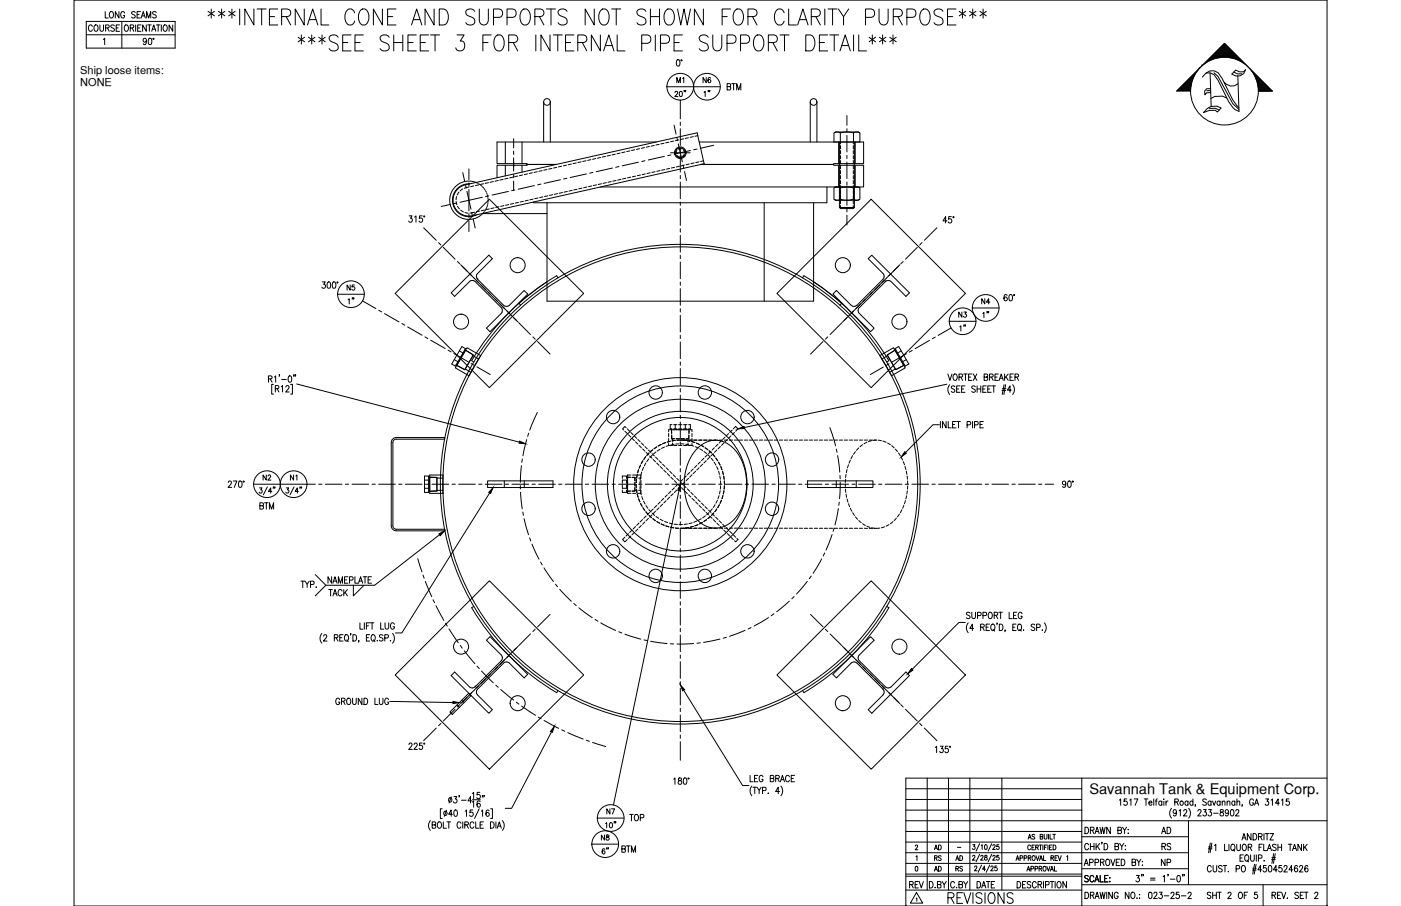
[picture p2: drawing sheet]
<svg xmlns="http://www.w3.org/2000/svg" width="432mm" height="279mm" viewBox="0 0 432 279" stroke-linecap="round" stroke-linejoin="round" font-family="sans-serif">
<defs><g id="words">
<text font-size="19.4" x="369.7" y="36">N</text>
<g font-size="8.8">
<text x="63.1" y="8.8">***INTERNAL CONE AND SUPPORTS NOT SHOWN FOR CLARITY PURPOSE***</text>
<text x="91" y="16.9">***SEE SHEET 3 FOR INTERNAL PIPE SUPPORT DETAIL***</text>
</g>
<text font-size="6.6" x="291.4" y="279.8">REVISIONS</text>
<g font-size="5.3">
<text x="26.5" y="10.9">COURSE</text>
<text x="79.4" y="158.4">BTM</text>
<text x="193.3" y="254.4">TOP</text>
<text x="190.9" y="264.2">BTM</text>
<text x="279.4" y="275.2">REV</text>
</g>
<g font-size="4.9">
<text x="31.4" y="6.7">LONG SEAMS</text>
<text x="207.8" y="26.8">M1</text>
<text x="215.9" y="26.8">N6</text>
<text x="223.3" y="28.9">BTM</text>
<text x="220.1" y="31" transform="rotate(-90 220.1 31)">1&quot;</text>
<text x="110.4" y="94.9" transform="rotate(-90 110.4 94.9)">1&quot;</text>
<text x="294.6" y="99.1">N3</text>
<text x="305.9" y="99.1" transform="rotate(-90 305.9 99.1)">1&quot;</text>
<text x="298.8" y="103.4" transform="rotate(-90 298.8 103.4)">1&quot;</text>
<text x="91.7" y="182.4">TYP.</text>
<text x="100.5" y="184.9">TACK</text>
<text x="102.7" y="218.4">GROUND LUG</text>
<text x="185.9" y="256.5">10&quot;</text>
<text x="184.5" y="260.3">N8</text>
<text x="357" y="258.2">AD</text>
<text x="357.4" y="263.2">RS</text>
<text x="184.9" y="264.6">6&quot;</text>
<text x="357" y="268.1">NP</text>
</g>
<text font-size="4.5" x="335.7" y="244.9">Savannah Tank &amp; Equipment Corp.</text>
<g font-size="4.4">
<text x="106.2" y="90.7">N5</text>
<text x="301.6" y="94.9">N4</text>
<text x="80.1" y="149.2">N2</text>
<text x="88.5" y="149.2">N1</text>
<text x="186.3" y="252.2">N7</text>
<text x="287.2" y="263.2">AD</text>
<text x="287.2" y="269.9">AD</text>
<text x="287.2" y="266.7">RS</text>
<text x="293.9" y="269.9">RS</text>
<text x="293.9" y="266.7">AD</text>
</g>
<g font-size="3.4">
<text x="24.7" y="22.8">Ship loose items:</text>
<text x="24.7" y="26.6">NONE</text>
</g>
<text font-size="2.6" x="294.2" y="262.5">-</text>
</g></defs>
<!-- layer: DIM -->
<g fill="none" stroke="#000" stroke-width=".31">
<path d="M26.6 6.6h27.4v8.2h-27.4zM26.6 10.7h27.4M31.9 12.2l.4-.4v2M37.5 6.6v8.2M40.1 8.6l1-.1 .1-.6-1.1-.2v2M40.7 8.6l.6 1.1M41.8 7.7v2M42.4 8.6h.7M43.5 7.7h-1.1v2h1.1M45.1 7.7v2l-1.1-2v2M45.1 12.4a.53 .53 0 0 1-.5 .6 .53 .53 0 0 1-.5-.6l.5-.6a1.07 1.07 0 0 1 .6 1 1.07 1.07 0 0 1-.7 1l-.3-.3M45.9 11.9h.7l.1 .3v1.2l-.4 .4-.4-.1-.1-.3-.1-.8z"/>
<path d="M46 7.7v2M46.8 9.7l.6-2 .6 2M47 9h.8M48.7 7.7v2M49.7 7.7v2M50.6 7.8l.2-.1a1 1 0 0 1 .8 1 1 1 0 0 1-.8 1 1.26 1.26 0 0 1-.2-1.9zM53.2 7.7v2l-1.1-2v2M208.7 18.5l.2-.1a1.07 1.07 0 0 1 .7 1 1.07 1.07 0 0 1-.7 1 1.37 1.37 0 0 1-.2-1.9zM377.1 13.7h.6M377.3 13.5h.2M205.6 26.8h16.4M208 28.6l.3-.4 .6 .3-.9 1.3h1"/>
<path d="M209.6 28.2h.2a.87 .87 0 0 1 .5 .8 .87 .87 0 0 1-.5 .8l-.4-.7zM362.8 27.9h4.2M366.9 28.1h-4.3l14.8-14.7 14.8 14.7h-4.4M126.1 66.6h.9l-.5 .7a.6 .6 0 0 1 .5 .9 .6 .6 0 0 1-1 0M127.8 67l.4-.4v1.9M130.1 66.6h-.8l-.1 .8a.61 .61 0 0 1 .9 0 .61 .61 0 0 1-.1 .9 .61 .61 0 0 1-.8-.1M291.8 68.1h-1.1l.7-1.3v2M293.2 66.8h-.8l-.1 .8a.62 .62 0 0 1 .9 .1 .62 .62 0 0 1-.1 .9 .62 .62 0 0 1-.9-.2M99.4 86.9h.8l-.4 .8a.6 .6 0 0 1 .5 .9 .6 .6 0 0 1-1.1-.1M101 87l.3-.1a1.07 1.07 0 0 1 .6 1 1.07 1.07 0 0 1-.6 1 1.35 1.35 0 0 1-.3-1.9zM102.6 87l.3-.1a1.06 1.06 0 0 1 .6 1 1.06 1.06 0 0 1-.6 1l-.3-.1-.2-.7zM104.1 90.7h8.2"/>
<path d="M292.6 99.1h8.2M299.7 95h8.2M310.4 91.1l-.3-.3a1.11 1.11 0 0 0-.1 2 .55 .55 0 0 0 .5-.5 .55 .55 0 0 0-.5-.6 .55 .55 0 0 0-.6 .4M311.2 90.9l.2-.1a1.07 1.07 0 0 1 .7 1 1.07 1.07 0 0 1-.7 1 1.35 1.35 0 0 1-.2-1.9zM82.7 116.9l1-.1 .1-.7-1.1-.2v2M83.3 116.9l.6 1M84.3 118.5h-.6v3h.6M84.6 116.3l.4-.4v2M84.9 119.9l.9-.1 .1-.7-1-.2v2M85.4 119.9l.6 1M86.2 115.6h-.2h.2l-.2 .5M86.7 119.3l.4-.4v2"/>
<path d="M86.8 117.1h1.4M88.1 119.4l.3-.5h.4l.3 .4-1 1.6h1.1M89 116l.3-.1a1.07 1.07 0 0 1 .6 1 1.07 1.07 0 0 1-.6 1 1.34 1.34 0 0 1-.3-1.9zM89.6 118.5h.5v3h-.5M90.6 115.6l-.1 .5M91.1 115.6h-.1h.1l-.1 .5M91.4 118.4l68.7 18M291.8 118.5l-62.4 13.3M292.1 115.3l.7 2 .6-2M292.7 118.6a2.3 2.3 0 0 0 0 3M294.1 115.4l.1-.1a1 1 0 0 1 .8 1 1 1 0 0 1-.8 1 1.22 1.22 0 0 1-.1-1.9zM294.3 119.3l-.4-.3-.7 .3 .1 .5 1 .6v.3l-.4 .3-.7-.3"/>
<path d="M294.9 120h.6M295.6 116.3l.9-.1 .1-.7-1-.2v2M295.9 119h-1v2h1M296.1 116.3l.6 1M296.4 120h.6M297 115.3h1.1M297.4 119h-1v2h1M297.6 115.3v2M298.5 116.3h.7M299.6 115.3h-1.1v2h1.1M300 115.3l1.1 2M300.6 119.3l-.4-.3-.7 .3 .2 .5 .9 .6v.3l-.4 .3-.7-.3"/>
<path d="M301.1 115.3l-1.1 2M301.2 120h1.1M301.2 119v2M302.3 119v2M302.9 120h.7M303.3 116.3l1-.1 .1-.7-1.1-.2v2l1.1-.2v-.5l-.4-.3M304 119h-1.1v2h1.1M304.4 120h.7M305 116.3l.9-.1 .1-.7-1-.2v2M305.5 119h-1.1v2h1.1M305.6 116.3l.5 1M305.7 119h1.1"/>
<path d="M306.3 119v2M306.7 116.3h.6M307.7 115.3h-1v2h1M308 117.3l.6-2 .6 2M308.2 116.6h.8M308.9 119.8h1.1M309.5 118.6l-.6 3M309.6 115.3v2M309.9 118.6l-.5 3M310 116.2l.7 1.1M310.7 115.3l-1.1 1.3M311.3 116.3h.6"/>
<path d="M312.1 118.6a2.3 2.3 0 0 1 0 3M312.3 115.3h-1v2h1M312.8 116.3l1-.1 .1-.7-1.1-.2v2M313.4 116.3l.5 1M192.6 133l.7 .7M193 131.9l-.4-.4-.7 .7 .3 .4M193.3 132.2l.8 .8M193.7 134.1l.7 .7M194.4 133.4l.7 .7M194.8 135.2l.7 .7M195.5 134.4l.7 .8M195.9 136.2l.7 .8"/>
<path d="M196.6 135.5l.7 .7M197 137.4l.7 .7M197.7 136.6l.7 .8M198.1 138.4l.7 .7M198.8 137.7l.7 .7M199.1 139.5l.8 .8M199.9 138.8l.7 .7M201 139.9l.7 .7M219.1 139.1l-.7 .8M219.8 139.9l-.7 .7M220.2 138.1l-.7 .7M220.9 138.8l-.7 .7"/>
<path d="M221.3 137l-.7 .7M222 137.7l-.7 .7M222.4 135.9l-.7 .7M223.1 136.6l-.7 .8M223.5 134.8l-.8 .7M224.2 135.5l-.7 .7M224.6 133.7l-.8 .7M225.3 134.4l-.7 .8M225.7 132.6l-.8 .8M226 132.2l.7-.7 .8 .7-.8 .8M226.4 133.4l-.7 .7M289.5 131h-2l-8.4 8.6"/>
<path d="M289.8 130v2M291.6 130v2l-1.1-2v2M292.2 130v2h1M293.6 130.9h.6M294.6 130h-1v2h1M294.9 130h1.1M295.4 130v2M298.1 131l.9-.1 .1-.7-1-.2v2M299.7 130v2M300.4 131l.9-.1 .1-.7-1-.2v2M302 130.9h.7M303.1 130h-1.1v2h1.1"/>
<path d="M308.8 120.4h1.1M311.7 120.3h-1.2l.8-1.3v2M70.4 148.8l.1-.4 .5-.1 .3 .6-1 1.4h1.1M71.9 148.3h1.1l-.8 2M73.7 148.4l.3-.1a1.06 1.06 0 0 1 .6 1 1.06 1.06 0 0 1-.6 1l-.3-.1-.2-.7zM78.2 149.3h16.4M80 150.5h.8l-.5 .6a.5 .5 0 0 1 .4 .8 .5 .5 0 0 1-.8-.1M82.4 150.2l-1.2 2.4M83.8 151.5h-1.1l.7-1v1.6M88.2 150.5h.8l-.4 .6a.5 .5 0 0 1 .3 .8 .5 .5 0 0 1-.8-.1M90.6 150.2l-1.2 2.4M92 151.5h-1l.7-1v1.6"/>
<path d="M150.9 152l-27.1 43.2h-1.9M199.1 159.1l-.7 .8M199.9 159.9l-.8 .7M200.2 158l-.7 .8M200.2 140.6l.8 .7M201 158.8l-.8 .7M201.3 157l-.7 .7M201.3 141.7l.7 .7M202 157.7l-.7 .7M202 141l.8 .7M202.4 155.9l-.7 .7M202.4 142.8l.7 .7"/>
<path d="M203.1 156.6l-.7 .7M203.1 142.1l.8 .7M203.5 154.8l-.7 .7M203.5 143.9l.7 .7M204.2 155.5l-.7 .7M204.2 143.2l.8 .7M204.6 153.7l-.7 .7M204.6 145l.7 .7M205.3 154.4l-.7 .7M205.3 144.3l.7 .7M205.7 152.6l-.7 .7M205.7 146.1l.7 .7"/>
<path d="M206.4 153.3l-.7 .8M206.4 145.3l.7 .8M206.8 151.5l-.8 .7M206.8 147.2l.7 .7M207.5 152.2l-.7 .8M207.5 146.4l.7 .8M207.9 150.4l-.8 .7M207.9 148.2l.7 .8M208.2 150.1l.7-.8 .8 .8-.8 .7M208.6 151.1l-.7 .8M208.6 147.5l.7 .7M209.3 151.3l-20.2 97"/>
<path d="M210 150.4l.8 .7M210.4 147.9l-.7 .7 .7 .7 .7-.7M210.8 149.7l.7 .7M211.1 151.5l.8 .7M211.5 146.8l-.7 .7M211.9 150.8l.7 .7M212.2 147.5l-.7 .7M212.2 152.6l.7 .7M212.6 145.7l-.7 .7M212.9 151.9l.8 .7M213.3 146.4l-.7 .8M213.3 153.7l.7 .7"/>
<path d="M213.7 144.6l-.8 .7M214 153l.8 .7M214.4 145.3l-.7 .8M214.4 154.8l.7 .7M214.8 143.5l-.8 .8M215.1 154.1l.7 .7M215.5 144.3l-.7 .7M215.5 155.9l.7 .7M215.8 142.4l-.7 .8M216.2 155.1l.7 .8M216.6 143.2l-.8 .7M216.6 157l.7 .7"/>
<path d="M216.9 141.3l-.7 .8M217.3 156.2l.7 .8M217.7 142.1l-.8 .7M217.7 158l.7 .8M218 140.3l-.7 .7M218.4 157.3l.7 .7M218.8 141l-.8 .7M218.8 159.1l.7 .8M219.5 158.4l.7 .7M220.6 159.5l.7 .7M328.5 149a.56 .56 0 0 1-.9 .4 .56 .56 0 0 1 .1-1l.2-.1a1.07 1.07 0 0 1 .6 1 1.07 1.07 0 0 1-.7 1l-.3-.3M329.3 148.4l.2-.1a1.07 1.07 0 0 1 .7 1 1.07 1.07 0 0 1-.7 1 1.38 1.38 0 0 1-.2-1.9z"/>
<path d="M102.2 177.9v2l-1.1-2v2M102.6 179.9l.7-2 .6 2M102.8 179.2h.8M104.3 179.9v-2l.6 2 .7-2v2M106.2 178.8h.6M107.2 177.9h-1v2M107.7 178.9l1-.1 .1-.7-1.1-.2v2M109.4 177.9v2h.9M110.5 179.9l.6-2 .7 2M110.7 179.2h.8M112 177.9h1.1M112.5 177.9v2"/>
<path d="M113.5 178.8h.6M114.5 177.9h-1v2h1M135.5 164.9l-20 15.6h-15.1l-3.2 3.3M192.6 165.7l-.7 .7 .7 .7 .7-.7M193.7 164.6l-.7 .7M194.4 165.3l-.7 .7M194.8 163.5l-.7 .7M195.5 164.2l-.7 .7M195.9 162.4l-.8 .7M196.6 163.1l-.7 .8M197 161.3l-.8 .7M197.7 162l-.7 .8"/>
<path d="M198.1 160.2l-.8 .8M198.8 161l-.7 .7M219.8 160.2l.8 .8M220.9 161.3l.8 .7M221.7 160.6l.7 .7M222 162.4l.7 .7M222.7 161.7l.8 .7M223.1 163.5l.7 .7M223.8 162.8l.8 .7M224.2 164.6l.7 .7M224.9 163.9l.8 .7M225.3 165.7l.7 .7"/>
<path d="M226 164.9l.7 .8M227.1 166l.4 .4-.8 .7-.3-.3M99.2 195.3a2.24 2.24 0 0 0 0 3.1M99.8 196.2l.3-.5 .5 .1 .1 .3-.2 .6-.8 1h1.1M103 196.7l1-.1 .1-.7-1.1-.2v2M103.6 196.7l.6 1M104.7 196.7h.6M105.7 195.7h-1v2h1M106.5 195.8l.1-.1a1 1 0 0 1 .9 1 1 1 0 0 1-.9 1 1.29 1.29 0 0 1-.1-1.9zM106.9 197.3l.4 .6M108.1 195.4l-.1 .5M108.8 195.7a1 1 0 0 1 1.1 1 1 1 0 0 1-1.1 1z"/>
<path d="M108.9 180.5v3.3l3.3-3.3M110.6 197.6h-.2h.2l-.2 .5M110.9 192.1v1.9h1M112.3 192.1v1.9M112.9 193h.7M112.9 196.7h.7M114 192.1h-1.1v1.9M114 195.7h-1.1v2h1.1M114.1 192.1h1.2M114.7 195.8l.2-.1a1 1 0 0 1 .8 1 1 1 0 0 1-.8 1 1.27 1.27 0 0 1-.2-1.9zM114.7 192.1v1.9M115.1 197.3l.5 .6"/>
<path d="M116.2 197.6h.2zM117.3 192.1v1.9h1M118 196l-.4-.3-.5 .1-.1 .6 .9 .5 .1 .5-.4 .3-.7-.3M118.6 196.7h.9l.1-.8-1-.2v2M118.7 192.1v1.4l.5 .5 .5-.3 .1-1.6M120.3 197.6h.1zM121 195.3a2.24 2.24 0 0 1 0 3.1M121.6 192.5a.62 .62 0 0 0-.8-.4 .62 .62 0 0 0-.4 .7v.5a.62 .62 0 0 0 .6 .7 .62 .62 0 0 0 .6-.7h-.4M297.5 192h-1.9l-14.4 14.4M298.4 192.1a2.3 2.3 0 0 0 0 3M299 189.1l-.4-.3-.7 .3 .1 .5 1 .6v.3l-.4 .3-.7-.3M299.5 188.8v1.4l.5 .6 .6-.3 .1-1.7"/>
<path d="M300.1 193.8h-1.2l.8-1.3v2M301.3 189.8h.9l.1-.8-1-.2v2M302.2 193.4l1-.1v-.7l-1-.1v2M302.8 193.4l.6 1.1M303 189.8h.9v-.9l-.9-.1v2M303.9 193.4h.7M304.9 188.9l.1-.1a1 1 0 0 1 .9 1 1 1 0 0 1-.9 1 1.26 1.26 0 0 1-.1-1.9zM305 192.5h-1.1v2h1.1M305.7 192.6l.1-.1a1.01 1.01 0 0 1 .9 1 1.01 1.01 0 0 1-.9 1 1.29 1.29 0 0 1-.1-1.9zM306.1 194.1l.5 .5M306.4 189.8l1-.1v-.7l-1-.2v2M307 189.8l.5 1"/>
<path d="M307.4 192.2h-.2h.2l-.2 .5M307.8 188.8h1.1M308 192.5a1.01 1.01 0 0 1 1.1 1 1.01 1.01 0 0 1-1.1 1zM308.4 188.8v2M309.8 194.4h-.1h.1l-.1 .4M311 188.8v2h1M312.1 193.4h.7M312.4 189.8h.6M313.2 192.5h-1.1v2h1.1M313.4 188.8h-1v2h1M313.9 192.6l.2-.1a1.02 1.02 0 0 1 .8 1 1.02 1.02 0 0 1-.8 1 1.27 1.27 0 0 1-.2-1.9zM314.3 194.1l.5 .5"/>
<path d="M315 189.3a.62 .62 0 0 0-.7-.5 .62 .62 0 0 0-.5 .8v.4a.62 .62 0 0 0 .6 .8 .62 .62 0 0 0 .6-.8h-.4M315.5 194.3v.2zM318.9 192.8l-.4-.3-.5 .1v.6l.8 .4 .1 .6-.4 .3-.7-.3M319.5 193.5l.9-.1 .1-.7-1-.2v2M321.2 194.4h.1zM321.9 192.1a2.24 2.24 0 0 1 0 3M120.1 216.3l19.5 .4M210.7 212.9l18.2 29.4h1.9M126 229.6l.2-.3 .5-.1 .3 .5-1 1.4h1.1M127.6 229.6l.4-.4h.3l.3 .3-1 1.6h1.1M130.1 229.2h-.8l-.1 .8a.62 .62 0 0 1 .9 0 .62 .62 0 0 1-.1 .9 .62 .62 0 0 1-.8-.1M170 225.7l-12.3 23.6h-2"/>
<path d="M209.1 240v.6a.72 .72 0 0 1 .9 .4 .72 .72 0 0 1-.3 .9 .64 .64 0 0 1-.7-.7 .64 .64 0 0 1 .8-.6l.2-.2v-.4zM210.8 240l.4-.1a1.14 1.14 0 0 1-.1 2l-.3-.1-.2-.8zM231.2 239.1v2h.9M233.6 239.1h-1.1v2h1.1M235.2 239.6a.61 .61 0 0 0-.8-.5 .61 .61 0 0 0-.4 .8v.4a.61 .61 0 0 0 .6 .8 .61 .61 0 0 0 .6-.8h-.4M243.3 239.6a.62 .62 0 0 0-.7-.5 .62 .62 0 0 0-.5 .8v.4a.62 .62 0 0 0 .5 .8 .62 .62 0 0 0 .7-.5M244.9 239.1h-1v2h1M288.3 230.5l.4-.4v2M289.8 230.1h.9l-.5 .8a.6 .6 0 0 1 .5 .9 .6 .6 0 0 1-1.1-.1M292.2 230.1h-.8l-.1 .9a.61 .61 0 0 1 .9 0 .61 .61 0 0 1-.1 .9 .61 .61 0 0 1-.9-.2M132.7 253.1a2.24 2.24 0 0 0 0 3M133.2 254.4l1-.1v-.7l-1-.2v2l1-.2 .1-.4-.4-.4"/>
<path d="M135 253.7l.3-.3a1 1 0 0 1 .8 1 1 1 0 0 1-.8 1l-.5-.7zM136.3 249.4h-.6v3h.6M136.6 253.4v2h1M137.6 249.9l-.7 1.9M137.8 253.4h1.1M138.3 253.4v2M139.1 245.7l-.7 1.9M139.5 251.1h-1.2l.8-1.3v2M139.9 245.7h.9l-.5 .7a.6 .6 0 0 1 .5 .9 .6 .6 0 0 1-1.1-.1M140.1 249.9h.7l.1 .3v1.2l-.4 .4-.4-.1-.1-.3-.1-.8zM141.6 245.4l-.2 .5M142.1 253.9a.62 .62 0 0 0-.8-.4 .62 .62 0 0 0-.4 .7v.5a.62 .62 0 0 0 .4 .7 .62 .62 0 0 0 .8-.4"/>
<path d="M142.2 246.8h1.5M142.6 253.4v2M143.3 254.4l.9-.1v-.7l-.9-.2v2M143.4 250.2l.4-.4v2M143.8 254.4l.6 1M145.4 247h-1.2l.8-1.3v1.9M145.6 244.7l.4-.4v2M145.6 247.4l.4-.4v1.9M145.6 246.6h2.5M145.7 249.8h-.8l-.1 .8a.61 .61 0 0 1 .9 .1 .61 .61 0 0 1-.1 .9 .61 .61 0 0 1-.9-.2M146.1 253.9a.61 .61 0 0 0-.8-.4 .61 .61 0 0 0-.4 .7v.5a.61 .61 0 0 0 .4 .7 .61 .61 0 0 0 .8-.4M146.6 253.4v2h1"/>
<path d="M147.7 249.4l-1.4 3M147.9 244.3h-.8l-.1 .9a.61 .61 0 0 1 .9 0 .61 .61 0 0 1-.1 .9 .61 .61 0 0 1-.9-.2M148 247.2l-.5-.2a1.14 1.14 0 0 0 .1 1.9 .55 .55 0 0 0 .5-.5 .55 .55 0 0 0-.5-.6 .55 .55 0 0 0-.6 .5M148 254.4h.6M148.3 250.2l.4-.4v2M148.8 245.4h-.2h.2l-.2 .5M149 253.4h-1v2h1M149.2 245.4l-.1 .5M150.7 250.1l-.5-.3a1.14 1.14 0 0 0 .1 2 .55 .55 0 0 0 .6-.6 .55 .55 0 0 0-.5-.5 .55 .55 0 0 0-.6 .4M151.2 253.4a1 1 0 0 1 1.1 1 1 1 0 0 1-1.1 1zM151.2 249.4h.6v3h-.6M152.8 253.4v2"/>
<path d="M153.2 255.4l.7-2 .6 2M153.5 254.8h.8M154.8 253.1a2.24 2.24 0 0 1 0 3M184.1 252.3h8.2M207.6 240.3l.4-.4v2M231.7 242.4a2.3 2.3 0 0 0 0 3M232.1 242.8h1.1M232.5 240.1h.7M232.6 242.8v2M233.3 242.8l.7 .9v1.1M234.6 242.8l-.6 .9M235 243.8l1-.1v-.8l-1-.1v2"/>
<path d="M236.8 244.6h.1M237.4 240.1l1-.1v-.7l-1-.2v2l1-.2 .1-.5-.4-.3M239.1 240.1l.9-.1 .1-.7-1-.2v2M239.6 240.1l.6 1M240.3 244.1h-1.2l.8-1.3v2M240.5 241.1l.7-2 .6 2M240.7 242.4a2.3 2.3 0 0 1 0 3M240.7 240.4h.9M243.9 240.1h.6M182.4 260.3h8.3"/>
<circle cx="47.3" cy="12" r=".17"/>
<circle cx="209.7" cy="26.7" r="4.1"/>
<circle cx="217.9" cy="26.7" r="4.1"/>
<circle cx="130.7" cy="66.7" r=".17"/>
<circle cx="293.8" cy="67" r=".17"/>
<circle cx="104" cy="87.1" r=".17"/>
<circle cx="108.2" cy="90.7" r="4.1"/>
<circle cx="296.7" cy="99.1" r="4.1"/>
<circle cx="303.8" cy="95" r="4.1"/>
<circle cx="312.5" cy="91" r=".17"/>
<circle cx="75.1" cy="148.5" r=".17"/>
<circle cx="82.3" cy="149.3" r="4.1"/>
<circle cx="90.5" cy="149.3" r="4.1"/>
<circle cx="330.6" cy="148.5" r=".17"/>
<circle cx="130.7" cy="229.3" r=".17"/>
<circle cx="292.8" cy="230.3" r=".17"/>
<circle cx="137.3" cy="250.8" r=".61"/>
<circle cx="138.8" cy="246.6" r=".61"/>
<circle cx="188.2" cy="252.3" r="4.1"/>
<circle cx="212.2" cy="240.1" r=".17"/>
<circle cx="186.5" cy="260.3" r="4.1"/>
</g>
<!-- layer: TEXT -->
<g fill="none" stroke="#000" stroke-width=".31">
<path d="M316.9 258.8l.5-1.5 .4 1.5M317.1 258.3h.5M318.9 257.5l-.3-.2-.5 .2 .1 .4 .7 .3v.4l-.3 .2-.5-.2M320.6 258l.7-.1 .1-.4-.8-.2v1.5l.8-.2v-.5l-.3-.1M321.8 257.3v1.1l.4 .4 .4-.2 .1-1.3M323.2 257.3v1.5M323.6 257.3v1.5h.8M324.5 257.3h.8M324.9 257.3v1.5M334.4 255.1a1.01 1.01 0 0 1 1.1 1 1.01 1.01 0 0 1-1.1 1zM336.1 256.1l.9-.2 .1-.6-1-.2v2M336.6 256.1l.6 1"/>
<path d="M337.5 257.1l.6-2 .7 2M337.7 256.4h.8M339 255.1l.4 2 .4-2 .4 2 .4-2M339.7 259.8h-.2h.2l-.2 .5M342.2 255.1v2l-1.1-2v2M344.5 256.1l1-.2 .1-.6-1.1-.2v2l1.1-.2 .1-.5-.5-.3M345 246.8l.4-.4v1.9M346 255.1l.6 1v1M347.2 255.1l-.6 1M347.3 246.4h-.8l-.1 .8a.61 .61 0 0 1 .9 .1 .61 .61 0 0 1-.1 .8 .61 .61 0 0 1-.8-.1M347.6 257h.2zM347.7 255.8v.1z"/>
<path d="M348.2 246.8l.4-.4v1.9M349.5 246.4h1.2l-.8 1.9M352.7 246.4h1.1M353.2 246.4v1.9M354.1 247.6h.9l-.1-.5a.58 .58 0 0 0-.8 .7 .58 .58 0 0 0 .9 .3M355.6 246.4v1.9M356.1 247h.5M356.7 246.4l-.3 .1-.1 .3v1.5M358.1 247.3l-.2-.2a.58 .58 0 0 0-.8 .6 .58 .58 0 0 0 1 .4M358.1 247v1.3M358.7 246.4v.2zM358.7 247.1v1.2"/>
<path d="M359.4 247v1.3M360 247l-.4 .1-.2 .5M361.1 249.3a2.24 2.24 0 0 0 0 3M362.1 247.3l.9-.1 .1-.6-1-.2v1.9M362.6 250.3l-.1 .3a.54 .54 0 0 1-.8 .1 .54 .54 0 0 1 0-.8 .54 .54 0 0 1 .8 .1l.1 .3a.9 .9 0 0 1-.6 1.3l-.4-.2M362.6 247.3l.6 1M363.4 250l.4-.3v1.9M364.8 250.1l.2-.3 .5-.1 .3 .5-1.1 1.4h1.2M366.1 247.3l-.1-.2a.58 .58 0 0 0-.8 .6 .58 .58 0 0 0 .9 .4M366.1 247v1.3M366.4 249.3a2.31 2.31 0 0 1 0 3M367.7 247.3a.56 .56 0 0 0-.8 0 .56 .56 0 0 0 0 .8 .56 .56 0 0 0 .8 0"/>
<path d="M367.7 246.4v1.9M368.5 248.3h-.2h.2l-.2 .4M369.2 250.1l.3-.4h.4l.3 .3-1.1 1.6h1.1M370.9 249.7h.9l-.5 .7a.6 .6 0 0 1 .5 .9 .6 .6 0 0 1-1.1 0M371.8 246.7l-.4-.3-.7 .3 .2 .4 .9 .7v.3l-.4 .2-.7-.2M372.5 249.7h.9l-.5 .7a.6 .6 0 0 1 .5 1 .6 .6 0 0 1-1.1-.1M373 260l-.5 3M373.3 247.3a.56 .56 0 0 0-.8 0 .56 .56 0 0 0 0 .8 .56 .56 0 0 0 .8 0M373.3 247v1.3M373.5 260l-.5 3M373.7 247l.5 1.3 .5-1.3M374 250.8h1.5"/>
<path d="M376 247.3a.56 .56 0 0 0-.7 0 .56 .56 0 0 0 0 .8 .56 .56 0 0 0 .7 0M376 247v1.3M376.2 249.8v.5a.72 .72 0 0 1 .8 .4 .72 .72 0 0 1-.3 .9 .63 .63 0 0 1-.7-.6 .63 .63 0 0 1 .8-.6l.2-.3v-.3zM376.7 247.4l.4-.4 .4 .1v1.2M376.7 247v1.3M378.2 247.4l.4-.4 .4 .1 .1 1.2M378.2 247v1.3M378.6 250.3v.3a.54 .54 0 0 1-.8 .1 .54 .54 0 0 1 0-.8 .54 .54 0 0 1 .8 .1v.3a.9 .9 0 0 1-.6 1.3l-.3-.2M379.4 249.8l.3-.1a1.06 1.06 0 0 1 .6 .9 1.06 1.06 0 0 1-.6 1l-.3-.1-.2-.7zM380.6 247.3a.56 .56 0 0 0-.8 0 .56 .56 0 0 0 0 .8 .56 .56 0 0 0 .8 0M380.6 247v1.3M380.9 250.1l.1-.3 .5-.1 .3 .5-1 1.4h1.1"/>
<path d="M381.2 247.4l.4-.4 .4 .1 .1 1.2M381.2 246.4v1.9M382.8 259l.6-1.9 .6 1.9M382.9 248.3l-.1 .4M383 258.4h.8M385.6 257.1v1.9l-1.1-1.9v1.9M386.2 257.1a1 1 0 0 1 1.2 1 1 1 0 0 1-1.2 .9zM386.3 246.8a.61 .61 0 0 0-.7-.4 .61 .61 0 0 0-.5 .7v.5a.61 .61 0 0 0 .6 .8 .61 .61 0 0 0 .6-.8h-.4M386.7 248.3l.6-1.9 .6 1.9M386.9 247.7h.8M387.9 258l1-.1v-.7l-1-.1v1.9M388.5 258l.5 1"/>
<path d="M389.6 257.1v1.9M390 257.1h1.1M390.1 246.4h.9l-.5 .7a.6 .6 0 0 1 .5 .9 .6 .6 0 0 1-1.1 0M390.5 257.1v1.9M391.4 257.1h1.1l-1.1 1.9h1.1M391.8 246.8l.4-.4v1.9M394.3 247.7h-1.2l.8-1.3v1.9M395 246.8l.4-.4v1.9M397.3 246.4h-.8l-.1 .8a.61 .61 0 0 1 .9 .1 .61 .61 0 0 1-.1 .8 .61 .61 0 0 1-.9-.1M282.1 260.9l.3-.3 .4 .3-.7 1.2h.8M282.2 267.2h.2a.82 .82 0 0 1 .5 .7 .82 .82 0 0 1-.5 .7l-.3-.2zM282.3 264.2l.3-.3v1.5"/>
<path d="M282.4 277.1l.2-.2v1M282.5 275.2l1.9 3.3h-3.8zM288.2 273.6v.2zM288.9 272.8l1-.1v-.8l-1-.1v2l1.1-.2v-.4l-.4-.4M290.4 271.8l.6 1v1M291.7 271.8l-.7 1M294.2 272.3a.62 .62 0 0 0-.7-.5 .62 .62 0 0 0-.5 .8v.5a.62 .62 0 0 0 .5 .7 .62 .62 0 0 0 .7-.5M295.6 272.8l.9-.1 .1-.7-1-.2v2l1-.2 .1-.4-.4-.4M297 271.8l.6 1v1M298.3 271.8l-.7 1M299.8 264.1l.2-.3 .5 .3-.8 1.2h.8M299.8 260.5h.7l-.4 .5a.44 .44 0 0 1 .4 .7 .44 .44 0 0 1-.8 0"/>
<path d="M300.4 267.4l.2-.3 .5 .2-.8 1.2h.9M301.1 271.8a1 1 0 0 1 1.2 1 1 1 0 0 1-1.2 1zM301.9 263.5l-1.1 2.2M301.9 260.2l-1.1 2.3M302.3 264.1l.5-.3 .2 .4-.8 1.1h.9M302.4 260.8l.3-.3v1.5M302.5 266.8l-1 2.2M302.6 273.8l.6-2 .6 2M303.6 263.8v.5a.59 .59 0 0 1 .6 .2 .59 .59 0 0 1-.1 .7 .48 .48 0 0 1-.7-.3 .48 .48 0 0 1 .6-.6l.1-.5zM303.6 260.6a.72 .72 0 0 1 .8 .5 .72 .72 0 0 1-.5 .9l-.4-.3zM303.7 268.1h-.9l.6-1v1.4M304 271.8h1.1"/>
<path d="M304.6 271.8v2M305 266.8l-1 2.2M305.4 267.4l.2-.3 .5 .2-.8 1.2h.9M305.6 263.5l-1 2.2M305.6 260.2l-1 2.3M306 264.1l.1-.3h.4l.2 .4-.8 1.1h.9M306 260.8l.2-.3 .5 .3-.8 1.2h.9M306.6 271.8h-1.1v2M307.3 267.1h-.6l-.1 .6a.46 .46 0 0 1 .7 0 .46 .46 0 0 1-.1 .7 .46 .46 0 0 1-.7-.1M307.8 263.8h-.5l-.1 .6a.46 .46 0 0 1 .7 0 .46 .46 0 0 1-.1 .7 .46 .46 0 0 1-.7-.1M307.8 260.5h-.5l-.1 .6a.46 .46 0 0 1 .7 0 .46 .46 0 0 1-.1 .7 .46 .46 0 0 1-.7-.1M313.1 265.4l.5-1.5 .5 1.5"/>
<path d="M313.3 264.9h.6M313.5 271.8a1 1 0 0 1 1.1 1 1 1 0 0 1-1.1 1zM314.4 264.6h.7l.1-.6-.8-.1v1.5M315.6 264.6h.8v-.6l-.8-.1v1.5M316.2 271.8h-1v2h1M316.5 268.6l.5-1.4 .4 1.4M316.7 268.2h.6M316.9 264.6l.7-.1 .1-.5-.8-.1v1.5M317.3 264.6l.4 .8M317.6 260.9a.46 .46 0 0 0-.5-.3 .46 .46 0 0 0-.3 .6v.3a.46 .46 0 0 0 .3 .6 .46 .46 0 0 0 .5-.4M317.7 272.1l-.4-.3-.7 .3 .1 .5 .9 .5a.48 .48 0 0 1-.3 .7l-.7-.3M317.7 267.9h.8v-.7h-.8v1.4"/>
<path d="M318.1 261.3h.5M318.3 263.9h.2a.7 .7 0 0 1 .6 .7 .7 .7 0 0 1-.8 .7l-.2-.5zM318.9 260.6h-.8v1.5h.8M319 267.9h.7v-.7h-.7v1.4M319.2 261.3l.7-.1v-.5l-.7-.1v1.5M319.3 263.9l.5 1.5 .5-1.5M319.4 272.3a.62 .62 0 0 0-.8-.5 .62 .62 0 0 0-.4 .8v.5a.62 .62 0 0 0 .4 .7 .62 .62 0 0 0 .8-.5M319.6 261.3l.4 .8M319.9 272.8l1-.1 .1-.7-1.1-.2v2M320.3 267.9l.7-.1v-.6h-.7v1.4M320.3 260.6h.8M320.4 265.4l.4-1.5 .5 1.5"/>
<path d="M320.5 272.8l.6 1M320.5 264.9h.7M320.7 267.9l.4 .7M320.7 260.6v1.5M321.4 260.6v1.5M321.6 271.8v2M321.6 263.9v1.5h.7M321.7 267.2a.68 .68 0 0 1 .7 .7 .68 .68 0 0 1-.7 .7l-.2-.5zM321.9 261.3h.5M322.2 272.9l1-.1v-.9l-1-.1v2M322.6 267.2l.5 1.4 .5-1.4M322.7 260.6h-.8v1.5"/>
<path d="M323 260.6v1.5M323.5 261.3h.4M323.7 271.8h1.1M323.7 268.6l.5-1.4 .5 1.4M323.9 264.6l.7-.1v-.6h-.7v1.5M323.9 268.2h.6M324.2 260.6h-.7v1.5h.7M324.3 271.8v2M324.3 264.6l.4 .8M324.6 260.6a.74 .74 0 0 1 .9 .7 .74 .74 0 0 1-.9 .8zM325 267.2v1.4h.7M325.2 264.6h.4"/>
<path d="M325.2 271.8v2M325.9 263.9h-.7v1.5h.7M326.1 271.9l.1-.1a1.01 1.01 0 0 1 .9 1 1.01 1.01 0 0 1-.9 1 1.27 1.27 0 0 1-.1-1.9zM326.1 263.9l.5 1.5 .5-1.5M328.7 271.8v2l-1.1-2v2M328.8 264.2l.3-.3v1.5M334.2 266.9l.6-1.9 .6 1.9M334.4 275.1a1 1 0 0 1 1.1 1 1 1 0 0 1-1.1 1zM334.4 266.3h.8M335.4 270.3l-.4-.3-.7 .3 .2 .4 .9 .7v.3l-.4 .3-.7-.3M335.5 260.6a.62 .62 0 0 0-.7-.5 .62 .62 0 0 0-.5 .8v.4a.62 .62 0 0 0 .5 .8 .62 .62 0 0 0 .7-.5M335.8 266l1-.1 .1-.7-1.1-.2v1.9"/>
<path d="M336.1 276.1l.9-.1 .1-.7-1-.2v2M336.1 260.1v2M336.1 261h1.1M336.6 276.1l.6 1M337.1 270.5a.61 .61 0 0 0-.7-.5 .61 .61 0 0 0-.5 .7v.5a.61 .61 0 0 0 .5 .8 .61 .61 0 0 0 .7-.5M337.2 260.1v2M337.4 272l.7-2 .6 2M337.5 277.1l.6-2 .7 2M337.5 266l1-.1v-.7l-1-.2v1.9M337.7 271.3h.8M337.7 276.5h.8M337.8 260.1v2"/>
<path d="M338.2 260.9l.7 1.2M338.9 260.1l-1.1 1.3M339 275.1l.4 2 .4-2 .4 2 .4-2M339.1 270v2h1M339.2 265.9l.9-.1v-.7l-.9-.1v1.9M339.7 265.9l.6 1M340.3 260.1a1 1 0 0 1 1.1 1 1 1 0 0 1-1.1 1zM340.5 270.9h.6M341.1 265.1l.1-.1a1 1 0 0 1 .9 .9 1 1 0 0 1-.9 1 1.26 1.26 0 0 1-.1-1.8zM341.1 275.1v2M341.5 270h-1v2h1M342 271.9h.1z"/>
<path d="M342.1 270.6v.2zM342.4 265l.6 1.9 .6-1.9M342.9 275.1v2l-1.2-2v2M343.6 261l1-.1v-.7l-1-.1v2l1.1-.2 .1-.5-.4-.4M344 265.9h.7M344.6 275.6a.62 .62 0 0 0-.7-.5 .62 .62 0 0 0-.5 .8v.5a.62 .62 0 0 0 .6 .7 .62 .62 0 0 0 .6-.7h-.4M345.1 265h-1.1v1.9h1.1M345.1 260.1l.6 .9v1.1M345.6 265a1 1 0 0 1 1.1 .9 1 1 0 0 1-1.1 1zM346.4 260.1l-.7 .9M346.8 260.8v.1zM346.8 261.9v.2z"/>
<path d="M348 275.1v2l-1.2-2v2M348.8 275.2l.2-.1a1 1 0 0 1 .8 1 1 1 0 0 1-.8 1 1.29 1.29 0 0 1-.2-1.9zM348.9 265.9l1-.1v-.7l-1-.1v1.9l1-.1 .1-.5-.4-.4M350.2 270h.9l-.5 .7a.6 .6 0 0 1 .5 1 .6 .6 0 0 1-1-.1M350.4 277h.1zM350.4 265l.6 .9v1M351.2 275.8h.1M351.2 276.9h.1M351.6 265l-.6 .9M351.9 269.7h-.1h.1l-.1 .5M352 266.8h.2zM352.1 265.6v.2z"/>
<path d="M352.4 269.7l-.1 .5M354.2 275.2l.4-.1a1.15 1.15 0 0 1-.2 2l-.4-.4v-.4zM354.6 270.8h1.4M354.6 271.4h1.4M355.6 275.6l.4-.5 .4 .1 .2 .3-.2 .7-.8 .9h1.1M357.3 275.1h.9l-.5 .8a.6 .6 0 0 1 .5 .9 .6 .6 0 0 1-1.1-.1M358.5 270.4l.4-.4v2M358.8 276.3h1.5M360.1 269.7l-.2 .5M360.7 271.1h1.4M360.9 275.6l.3-.5h.3l.4 .4-.3 .7-.8 .9h1.2M362.9 270.1l.3-.1a1.09 1.09 0 0 1 .6 1 1.09 1.09 0 0 1-.6 1 1.43 1.43 0 0 1-.3-1.9z"/>
<path d="M363.4 275.1h-.8l-.1 .9a.61 .61 0 0 1 .9 0 .61 .61 0 0 1-.1 .9 .61 .61 0 0 1-.9-.2M364.1 276.3h1.4M364.5 269.7l-.1 .5M365 269.7h-.2h.2l-.2 .5M366.2 275.6l.3-.5h.3l.3 .4-.2 .7-.8 .9h1.1M372.4 261.7h1.1M372.5 261.2h1.1M373.2 275.4l-.4-.3-.7 .3 .1 .5 .9 .5a.48 .48 0 0 1-.3 .7l-.7-.3M373.3 267.4a.61 .61 0 0 0-.7-.5 .61 .61 0 0 0-.5 .8v.4a.61 .61 0 0 0 .5 .8 .61 .61 0 0 0 .7-.5M373.8 276.1h1.1M373.8 275.1v2M373.9 266.9l.1 1.7 .4 .3 .5-.3 .1-1.7"/>
<path d="M374.3 260.7l.4-.3v1.9M374.9 275.1v2M375.3 275.1h1.1M375.8 275.1v2M376.7 267.2l-.4-.3-.6 .1v.7l.8 .4 .2 .5-.4 .3-.7-.3M377 266.9h1.1M377.4 260.4v1.9h1M377.5 266.9v2M378.5 275.6l.3-.5 .5 .1 .1 .3-1 1.6h1.1M378.6 268.7v.2zM378.8 260.4v1.9M379.7 260.4h.1a1 1 0 0 1 .8 .9 1 1 0 0 1-.8 1 1.26 1.26 0 0 1-.1-1.9z"/>
<path d="M380.1 261.9l.4 .6M381 267.9h.9l.1-.8-1-.2v2M381.2 260.4l.1 1.6 .4 .3 .5-.3 .1-1.6M382 275.2l.1-.1a1 1 0 0 1 .9 1 1 1 0 0 1-.9 1 1.27 1.27 0 0 1-.1-1.9zM382.2 264.6h.6M382.9 267l.2-.1a1.01 1.01 0 0 1 .8 1 1.01 1.01 0 0 1-.8 1 1.29 1.29 0 0 1-.2-1.9zM383.2 260.4h.1a1 1 0 0 1 .9 .9 1 1 0 0 1-.9 1 1.28 1.28 0 0 1-.1-1.9zM383.2 263.6h-1v2h1M383.5 276.1h.6M383.8 263.9l.3-.3a1 1 0 0 1 .8 1 1 1 0 0 1-.8 1l-.5-.7zM384.3 265.2l.5 .6M384.5 275.1h-1v2"/>
<path d="M384.7 261.3l1-.1v-.7l-1-.1v1.9M385.3 261.3l.5 1M385.4 263.6v1.4l.5 .6 .6-.3 .1-1.7M386 268.3h1.1M386.1 267.8h1.1M386.7 266.6l-.6 3M387.1 266.6l-.5 3M387.2 263.6v2M387.5 275.1h-.8l-.1 .9a.61 .61 0 0 1 .9 0 .61 .61 0 0 1-.1 .9 .61 .61 0 0 1-.9-.2M387.9 264.7l.9-.1 .1-.8-1-.2v2M388 261.3h.7M388.9 268.2h-1.2l.8-1.3v2"/>
<path d="M389.1 260.4h-1.1v1.9M389.5 260.4v1.9h.9M389.6 265.4v.2zM390.2 266.9h-.8v.9a.62 .62 0 0 1 .9 0 .62 .62 0 0 1-.1 .9 .62 .62 0 0 1-.9-.2M390.6 262.3l.6-1.9 .7 1.9M390.8 261.7h.8M391.1 267l.3-.1a1.08 1.08 0 0 1 .6 1 1.08 1.08 0 0 1-.6 1l-.5-.8zM391.9 265h1.1M392 264.5h1.1M392 276.1l1-.1 .1-.7-1.1-.2v2M392.6 263.2l-.6 3.1M392.6 276.1l.6 1"/>
<path d="M393 263.2l-.5 3.1M393.3 260.6l-.4-.2-.7 .2 .2 .5 .9 .6v.3l-.4 .3-.7-.3M393.7 268.2h-1.2l.8-1.3v2M393.7 276.1h.7M393.9 261.3h1.1M393.9 260.4v1.9M394.8 275.1h-1.1v2h1.1M395 260.4v1.9M395 275.1l.6 2 .7-2M395 266.9h-.8l-.1 .9a.62 .62 0 0 1 1 0 .62 .62 0 0 1-.1 .9 .62 .62 0 0 1-.9-.2M395.8 267.4l.3-.5h.3l.3 .4-.2 .6-.8 1h1.1M396.7 276.9v.2z"/>
<path d="M397.1 260.4h1.1M397.6 260.4v1.9M398.3 262.3l.7-1.9 .6 1.9M398.5 268.2h-1.2l.8-1.3v2M398.6 261.7h.8M399.9 267.2l-.3-.3a1.12 1.12 0 0 0-.1 2 .58 .58 0 0 0 .5-.8 .58 .58 0 0 0-1-.2l-.1 .3M400.2 275.4l-.4-.3-.6 .1v.6l.8 .5 .2 .5-.4 .3-.7-.3M400.5 267.4l.4-.5h.3l.3 .4-.2 .6-.8 1h1.1M400.7 276.1h.7M401.1 260.4v1.9l-1.1-1.9v1.9M401.8 275.1h-1.1v2h1.1M401.8 260.4v1.9"/>
<path d="M402 275.1h1.1M402.2 261.2l.7 1.1M402.6 275.1v2M402.9 260.4l-1.1 1.3M403.1 267.2l-.3-.3a1.12 1.12 0 0 0-.1 2 .58 .58 0 0 0 .5-.8 .58 .58 0 0 0-1-.2l-.1 .3M405.2 275.6l.3-.5 .5 .1 .2 .3-1.1 1.6h1.2"/>
<circle cx="364.2" cy="247.6" r=".62"/>
</g>
<!-- layer: 0 -->
<g fill="none" stroke="#000" stroke-width=".31">
<path d="M22.8 0h386.2v279.4h-386.2zM285.8 240v34.5M292.3 240v34.5M298.9 240v34.5M308.8 240v34.5M333.4 240v39.4M409 240h-129.8v39.4M279.2 243.2h54.2M279.2 246.5h54.2M279.2 249.8h54.2M279.2 256.4h54.2M279.2 259.7h54.2"/>
<path d="M279.2 253.1h129.8M333.4 258h32.9M366.3 253.1v19.7M279.2 266.3h54.2M279.2 263h87.1M279.2 270.2h54.2M279.2 269.6h54.2M279.2 274.5h54.2M333.4 272.8h75.6M333.4 267.9h32.9M389.3 272.8v6.6"/>
</g>
<!-- layer: SHOP TAG -->
<path d="M279.2 279.4h.1M409 279.4h.1" fill="none" stroke="#000" stroke-width=".31"/>
<!-- layer: NAMEPLATE -->
<path d="M121.1 136.5l.4-.9 .6-.2h14.9v-.5h-14.9a1.51 1.51 0 0 0-1.5 1.6v25.7a1.51 1.51 0 0 0 1.5 1.5M121.1 136.5v25.7M121.1 162.2l.2 .6 .8 .4h14.9v.5h-14.9" fill="none" stroke="#000" stroke-width=".31"/>
<!-- layer: SHELL -->
<g fill="none" stroke="#000" stroke-width=".31">
<circle cx="209.6" cy="149.3" r="74"/>
<circle cx="209.7" cy="149.3" r="73.2"/>
<circle cx="209.7" cy="149.3" r="22.5"/>
</g>
<!-- layer: REPAD -->
<g fill="none" stroke="#000" stroke-width=".31">
<path d="M168.6 86.9l-4.5 3.2-4.2 3.4 .6 .6M172 85.7l-.4-.7a74.7 74.7 0 0 0-26.2 26.2l.6 .4M247.4 85.7l.4-.7a74.7 74.7 0 0 1 26.2 26.2l-.7 .4M250.8 86.9l4.4 3.2 4.2 3.4M259.4 93.5l-.5 .6M146 187l-.6 .4a74.7 74.7 0 0 0 26.2 26.2l.4-.6M273.3 187l.7 .4a74.7 74.7 0 0 1-26.2 26.2l-.4-.6"/>
<circle cx="209.7" cy="149.3" r="30.3"/>
</g>
<!-- layer: CENTER -->
<g fill="none" stroke="#000" stroke-width=".31">
<path d="M207.8 38.6l.6 2.8M209.7 30.9v5.7M209.7 37.7v1M209.7 39.7v5.2M261 35.6v3.1M261 39.7v1M142.6 53.2l.6 2.8M143.5 57l.2 1M143.9 59l.6 2.8M144.5 58.5v3.3l.7 2.7M144.5 52.1v3.3M144.5 56.4v1"/>
<path d="M156.7 59l-5 1.2M158.3 42.8v2.8M158.3 46.6v1M158.3 48.7v4.1M158.3 53.8v1M158.3 55.9v2.8M158.7 58.6l-1 .2M164.7 57.2l-5 1.2M166.7 56.8l-1 .2M172.7 55.4l-5 1.2M174.7 55l-1 .2M180.7 53.6l-5 1.2"/>
<path d="M182.8 53.2l-1.1 .2M188.8 51.8l-5.1 1.2M190.8 51.4l-1 .2M196.8 50l-5 1.1M198.8 49.6l-1 .2M204.8 48.2l-5 1.1M206.7 47.1h6M206.8 47.8l-1 .2M208.6 42.4l.2 1M209 44.4l1.3 5.5M209.7 45.9v1M209.7 47.9v5.2"/>
<path d="M209.7 54.1v1M209.7 56.2v5.1M210.5 50.9l.2 1M211 52.9l.6 2.7M212.8 46.4l-5 1.1M214.8 46l-1 .2M219.9 44.8l-4.1 .9M261 41.7v5.2M261 47.9v1M261 50v5.1M261 56.1v1.1M261 58.2v5.1"/>
<path d="M130.6 70.3l3.9 3.8M135.2 74.8l.7 .8M136.6 76.3l3.7 3.6M138.8 63.1l-2.8 .6M140.8 62.6l-1 .2M144.5 61.8l-2.7 .6M144.5 61.8v3.2M144.5 66.1v1M144.5 68.1v3.3M145.4 65.5l.2 1M145.8 67.5l.7 2.8M148.7 60.8l-4.2 1"/>
<path d="M150.7 60.4l-1 .2M209.7 62.3v1M209.7 64.4v5.1M209.7 70.5v1.1M209.7 72.6v5.1M209.7 78.7v1.1M261 64.3v1.1M261 66.4v3M282.7 76.3l-3.6 3.6M284.2 74.8l-.8 .8M288.8 70.3l-3.9 3.8M111.7 92.8l4.1 2.4"/>
<path d="M116.7 95.7l.9 .5M118.5 96.7l4.5 2.6M123.9 99.8l.9 .5M141 80.6l.7 .8M142 81.6l7.8 7.8M146.8 86.4l.7 .8M148.3 87.9l3.6 3.6M150.5 90.1l.7 .8M151.9 91.6l5.8 5.7M157.7 97.4l2 2M159.9 99.5l3.6 3.7M209.7 80.8v5.1"/>
<path d="M209.7 87v1M209.7 89v5.1M209.7 95.2v1M209.7 97.2v5.2M259.5 99.5l-3.7 3.7M260.9 98.1l-.7 .7M263.1 95.9l-.8 .8M265.3 93.7l-5.7 5.7M266.7 92.3l-.7 .7M267.4 91.6l-3.6 3.6M268.9 90.1l-.8 .8M271.1 87.9l-3.6 3.6"/>
<path d="M272.5 86.4l-.7 .8M277.4 81.6l-7.8 7.8M278.4 80.6l-.8 .8M125.6 100.8l4.5 2.6M131 103.9l.9 .5M132.8 104.9l4.4 2.6M138.1 108l.9 .5M139.9 109l4.4 2.6M145.2 112.1l.9 .5M147 113.1l4.1 2.4M164.2 103.9l.8 .7M165.7 105.3l3.8 3.9"/>
<path d="M209.7 103.4v1M209.7 105.5v5.1M209.7 111.6v1M209.7 113.7v5.1M209.7 119.8v1.1M253.7 105.3l-3.9 3.9M255.1 103.9l-.7 .7M272.2 113.2l-4 2.3M274 112.2l-.9 .5M279.4 109.1l-4.5 2.6M281.1 108.1l-.9 .5M286.5 105l-4.5 2.5"/>
<path d="M288.2 103.9l-.8 .6M293.1 101.1l-4 2.3M162.3 135.6l-1.1 5M162.9 133.6l-.3 1M165.6 127.2l-2.3 5.4M209.7 121.9v5.1M209.7 128.1v1M209.7 130.1v5.1M209.7 136.3v1M209.7 138.3v5.1M255.8 131.9l1.7 5.6M257.8 138.5l.2 1"/>
<path d="M94.6 149.3h2.6M98.2 149.3h1.1M100.3 149.3h5.1M106.4 149.3h1.1M108.5 149.3h5.1M114.7 149.3h1M116.7 149.3h5.2M122.9 149.3h1M124.9 149.3h5.2M131.1 149.3h1M133.1 149.3h5.2M139.3 149.3h1"/>
<path d="M141.4 149.3h5.1M147.5 149.3h1M149.6 149.3h5.1M155.7 149.3h1.1M157.8 149.3h5.1M160.4 149.8v1M160.4 151.8l.6 5.1M160.7 143.6l-.3 5.1M161 141.6l-.2 1M161.1 157.9l.2 1M161.5 159.9l1.4 5M164 149.3h1"/>
<path d="M166 149.3h5.2M172.2 149.3h1M174.2 149.3h5.2M180.4 149.3h1M182.5 149.3h5.1M188.6 149.3h1M190.7 149.3h5.1M196.8 149.3h1.1M198.9 149.3h5.1M205 149.3h1.1M207.1 149.3h5.1M209.7 144.5v1"/>
<path d="M209.7 146.5v5.2M209.7 152.7v1M209.7 154.7v5.2M213.3 149.3h1M215.3 149.3h5.2M221.5 149.3h1M223.5 149.3h5.2M229.7 149.3h1M231.8 149.3h5.1M237.9 149.3h1.1M240 149.3h5.1M246.1 149.3h1.1"/>
<path d="M248.2 149.3h5.1M254.4 149.3h1M256.4 149.3h5.1M258.2 140.5l.6 5.1M258.4 156.9l-1.1 5M258.7 154.8l-.2 1.1M258.9 146.6l.1 1M259 148.7l-.2 5.1M262.6 149.3h1M264.6 149.3h5.2M270.8 149.3h1M272.8 149.3h5.2"/>
<path d="M279 149.3h1M281.1 149.3h5.1M287.2 149.3h1M289.3 149.3h5.1M295.4 149.3h1.1M297.5 149.3h5.1M303.7 149.3h1M305.7 149.3h5.2M311.9 149.3h1M313.9 149.3h5.2M320.1 149.3h1M322.1 149.3h2.6"/>
<path d="M128.8 172.3l1.2 4.1M130.4 177.3l.3 1M131.1 179.3l2 4.7M163.2 165.9l.4 .9M164 167.8l2.1 4.6M166.6 173.3l.5 .9M167.7 175.1l2.9 4.2M209.7 160.9v1M209.7 163v5.1M209.7 169.1v1.1M209.7 171.2v5.1M209.7 177.4v1"/>
<path d="M209.7 179.4v5.1M248.8 179.3l-3.3 3.9M250 177.6l-.6 .9M253.2 172.4l-2.6 4.4M254.2 170.5l-.5 1M256.5 164.8l-1.9 4.8M257.1 162.9l-.3 1M133.5 185l.4 .9M134.4 186.8l2.4 4.5M137.3 192.2l.6 .9M138.4 194l2.8 4.2M141.9 199.1l.6 .8"/>
<path d="M159.2 199.9l-.8 .7M159.7 199.3l-5.6 5.6M163.5 195.5l-3.6 3.6M165 194l-.8 .8M169.5 189.5l-3.8 3.8M171.2 180.1l.7 .9M172.5 181.7l3.6 3.7M176.8 186.1l.8 .7M178.4 187.4l4.1 3.1M183.4 191l.9 .6M185.2 192.1l4.5 2.3M190.7 194.8l.9 .4"/>
<path d="M192.6 195.6l4.9 1.5M198.5 197.3l1 .2M200.5 197.8l5.1 .7M206.6 198.5l1 .1M209.7 185.6v1M209.7 187.6v5.2M209.7 193.8v1M209.7 195.8v5.2M213.8 198.4l-5.1 .2M215.8 198.2l-1 .2M221.9 197.1l-5 1M223.9 196.5l-1 .3"/>
<path d="M229.6 194.4l-4.7 1.8M231.5 193.5l-.9 .5M236.9 190.5l-4.5 2.6M238.5 189.3l-.8 .6M243.3 185.4l-3.9 3.3M244.8 183.9l-.7 .8M249.8 189.5l3.9 3.8M254.4 194l.7 .8M255.8 195.5l3.7 3.6M259.6 199.3l17.3 17.3M140.3 218.7l-3.7 3.7M141.7 217.3l-.7 .7"/>
<path d="M143.1 200.7l3.2 4M145.4 213.6l-.7 .7M147 205.4l.7 .8M147.5 211.5l-.7 .7M148.4 206.9l3.6 3.7M149.8 209.3l-7.8 7.7M151.9 207.1l-3.6 3.6M152.8 211.3l.8 .7M153.3 205.7l-.7 .7M154.3 212.6l4 3.3M155.6 203.4l-3.7 3.7M157 202l-.7 .7"/>
<path d="M159.1 216.5l.8 .6M160.8 217.7l4.2 2.9M209.7 202v1M209.7 204v5.2M209.7 210.2v1M209.7 212.3v5.1M209.7 218.4v1.1M274 213.6l.7 .7M275.4 215.1l2 1.9M277.6 217.3l.8 .7M279.1 218.7l3.6 3.7M134.5 224.5l-3.9 3.9"/>
<path d="M135.9 223.1l-.7 .7M165.9 221.1l.9 .6M167.7 222.2l4.5 2.4M173.1 225.1l1 .4M175 225.9l4.7 2M180.7 228.3l1 .3M182.6 229l4.1 1.2M209.7 220.5v5.1M209.7 226.7v1M209.7 228.7v5.8M283.4 223.1l.8 .7M284.9 224.5l3.9 3.9"/>
</g>
<!-- layer: 2 SCH 80 -->
<g fill="none" stroke="#000" stroke-width=".31">
<path d="M141.5 59.3l-.6 .8M142.6 58.3l-.8 .6M144.5 57.7l-1.4 .4M146.1 57.3l-1.1 .3M147.6 57l-1.1 .2M149.1 56.7l-1.1 .2M150.6 56.3l-1.1 .3M152.1 56l-1.1 .2M153.6 55.6l-1.1 .3M155.1 55.3l-1 .2M156.6 55l-1 .2M158.1 54.6l-1 .3"/>
<path d="M159.6 54.3l-1 .2M161.1 54l-1 .2M162.6 53.6l-1 .2M164.1 53.3l-1 .2M165.6 53l-1 .2M167.1 52.6l-1 .2M168.6 52.3l-1 .2M170.1 51.9l-1 .3M171.6 51.6l-1 .2M171.9 59.7l-1.1 .2M173.1 51.3l-1 .2M173.4 59.4l-1.1 .2"/>
<path d="M174.6 50.9l-1 .2M174.9 59l-1.1 .3M176.1 50.6l-1 .2M176.4 58.7l-1.1 .2M177.6 50.2l-1 .3M177.9 58.4l-1.1 .2M179.1 49.9l-1 .2M179.4 58l-1 .3M180.6 49.6l-1 .2M180.9 57.7l-1 .2M182.1 49.2l-1 .3M182.4 57.3l-1 .3"/>
<path d="M183.6 48.9l-1 .2M183.9 57l-1 .2M185.1 48.6l-1 .2M185.4 56.7l-1 .2M186.6 48.2l-1 .3M186.9 56.3l-1 .3M188.1 47.9l-1 .2M188.4 56l-1 .2M189.6 47.5l-1 .3M189.9 55.6l-1 .3M191.1 47.2l-1 .2M191.4 55.3l-1 .2"/>
<path d="M192.6 46.9l-1 .2M192.9 55l-1 .2M194.1 46.5l-1 .3M194.4 54.6l-1 .3M195.6 46.2l-1 .2M195.9 54.3l-1 .2M197.1 45.8l-.9 .3M197.4 54l-1 .2M198.6 45.5l-.9 .2M198.9 53.6l-1 .2M200.2 45.2l-1 .2M200.4 53.3l-1 .2"/>
<path d="M201.7 44.9l-1 .2M201.9 53l-1 .2M203.2 44.5l-1 .2M203.4 52.6l-1 .2M204.7 44.2l-1 .2M204.9 52.3l-1 .2M206.2 43.8l-1 .2M206.4 51.9l-1 .3M207.7 43.5l-1 .2M207.9 51.6l-1 .2M209.2 43.2l-1 .2M209.4 51.3l-1 .2"/>
<path d="M210.7 42.8l-1 .2M210.9 50.9l-1 .3M212.2 42.5l-1 .2M212.4 50.6l-1 .2M213.7 42.1l-1 .3M213.9 50.2l-1 .3M215.1 41.8l-.9 .2M215.4 49.9l-1 .2M216.8 49.6l-.9 .2M140.6 62.1l.2 1M140.7 60.6l-.1 1M141 63.6l.6 .8"/>
<path d="M142 64.8l.8 .5M143.3 65.5l1 .2M145.6 66.5a4.9 4.9 0 0 1-5.8-3.7 4.9 4.9 0 0 1 3.6-5.8l71.5-16 2.1 9.5-71.4 16M146.3 65.4l-1.5 .3M147.8 65.1l-1 .2M149.3 64.8l-1 .2M150.8 64.4l-1 .3M152.3 64.1l-1 .2M153.8 63.8l-1 .2M155.3 63.4l-1 .2M156.8 63.1l-1 .2M158.3 62.7l-1 .3"/>
<path d="M159.8 62.4l-1 .2M161.3 62.1l-1 .2M162.8 61.7l-1 .3M164.3 61.4l-1 .2M165.8 61.1l-1 .2M167.3 60.7l-1 .2M168.8 60.4l-1 .2M170.3 60l-1 .3"/>
<circle cx="209.7" cy="47.1" r="1.79"/>
</g>
<!-- layer: 20-150-RFSO -->
<g fill="none" stroke="#000" stroke-width=".31">
<path d="M155.7 43.8v6.7M155.7 51v3.3M160.9 43.8v6.7M160.9 51v2.1M162.4 50.7h9M202.3 43.8h-49.1v6.7h9.2v.5h-9.2v3.8M215.5 43.8h50.7v6.7h-9.3v.5h9.3v6.7h-81.1M254.9 57.7v4.8h-90.4v-.2M256.9 50.7h-41h41M258.5 43.8v6.7M258.5 51v6.7M263.6 43.8v6.7"/>
<path d="M263.6 51v6.7"/>
</g>
<!-- layer: HANDLE -->
<g fill="none" stroke="#000" stroke-width=".31">
<path d="M167.6 31.5v12.3M169.6 31.5v12.3M249.7 31.5v12.3M251.8 31.5v12.3"/>
<circle cx="168.6" cy="31.4" r="1.03"/>
<circle cx="250.8" cy="31.4" r="1.03"/>
</g>
<!-- layer: NECK -->
<path d="M168.6 62.5v30.4h82.2v-30.4M235.5 62.5v30.4" fill="none" stroke="#000" stroke-width=".31"/>
<!-- layer: 212 SCH 40 -->
<g fill="none" stroke="#000" stroke-width=".31">
<path d="M144.8 56.7a5.1 5.1 0 0 0-5.2 6.2 5.1 5.1 0 0 0 7.3 3.3M147.3 56.5a5.9 5.9 0 0 0-7.9 2.2 5.9 5.9 0 0 0 1.8 8 5.9 5.9 0 0 0 8-1.4M147.5 56.6l.4 .3M148.1 57.1l.4 .3M148.7 57.6l.4 .4M149.2 58.2l.3 .4M149.6 58.8l.3 .4M150 59.5l.2 .5M149.7 64.7l-.3 .4M150 64l-.2 .5M150.2 63.3l-.1 .5M150.2 60.2l.1 .5"/>
<path d="M150.4 62.5l-.1 .5M150.4 61v.5M150.4 61.7v.6"/>
</g>
<!-- layer: CLIP -->
<path d="M148.8 65.9h19.8" fill="none" stroke="#000" stroke-width=".31"/>
<!-- layer: 3-4-10NC-HHBOLT -->
<g fill="none" stroke="#000" stroke-width=".31">
<path d="M208.6 46.4l-.2 1M208.6 47.9l1 .5M210.1 45.9l-1.1 .1M210.5 46.2l.5 .9M210.9 47.6l-.8 .7"/>
<circle cx="209.7" cy="47.1" r="1.53"/>
</g>
<!-- layer: 11-8-8NC-HHBOLT -->
<g fill="none" stroke="#000" stroke-width=".31">
<path d="M257 41l.6-.3h6.9l.5 .3v2.8h-8zM257.1 40.9l.8-.2 1.1 .3M258.7 43.8v20.2M259 41l2.3-.3 1.7 .3M259 41v2.8M259.1 43.8v.6M259.1 44.9v1M259.1 46.4v1.1M259.1 48v1M259.1 49.5v1M259.1 51.1v1M259.1 52.6v1"/>
<path d="M259.1 54.1v1.1M259.1 55.7v1M259.1 57.2v1.1M259.1 58.8v1M263 43.8v.6M263 44.9v1M263 46.4v1.1M263 48v1M263 49.5v1M263 51.1v1M263 52.6v1M263 54.1v1.1"/>
<path d="M263 55.7v1M263 57.2v1.1M263 58.8v1M263.1 41v2.8M263.3 43.8v20.2M264.9 40.9l-.8-.2-1.1 .3M258.7 64l.4 .3h3.9l.3-.3M258.7 64h4.6M259.1 60.3v1M259.1 61.8v1.1M259.1 63.4v.6M263 60.3v1"/>
<path d="M263 61.8v1.1M263 63.4v.6"/>
</g>
<!-- layer: 11-8-8NC-HHNUT -->
<path d="M257 58l.6-.3h6.9l.5 .3v3.4l-.5 .4h-6.9l-.6-.4zM257.1 57.9l.8-.2 1.1 .3M259 57.9l2.3-.3 1.7 .3M259 58v3.4M263.1 58v3.4M264.9 57.9l-.8-.2-1.1 .3M259 61.4l-1.1 .3-.8-.2M259 61.4l2.3 .3 1.7-.3M263 61.4l1.1 .3 .8-.2" fill="none" stroke="#000" stroke-width=".31"/>
<!-- layer: 1-THRDCPLG -->
<g fill="none" stroke="#000" stroke-width=".31">
<path d="M143.4 113.8l1.8 1M143.5 108l2.4 1.5-2.6 4.5-2.5-1.3M143.9 107.2l4.3 2.5-3.6 6.2-4.3-2.4zM145.8 109.7l1.8 1M271.2 109.7l4.2-2.5 3.6 6.3-4.2 2.4zM273.6 109.7l-1.8 1M275.8 108l-2.3 1.5 2.6 4.5 2.5-1.3M275.9 113.8l-1.7 1M206.1 133.7v1M206.1 135.2v1M206.1 136.8v.6h1M207 132.5v1.2"/>
<path d="M207 134.2l.1 1.1h.8M207.1 132.5h-1v.7M207.3 135.3v.8M207.3 136.6v.8M207.6 132.5h1M207.6 137.4h1M208.4 135.3h1M209.1 132.5h1.1M209.1 137.4h1.1M209.9 135.3h1M210.7 132.5h1M210.7 137.4h1"/>
<path d="M212 135.3v.8M212 136.6v.8M212.2 132.5h1.1v.7M212.3 134.2v1.1h-.8M212.4 132.5l-.1 1.2M213.3 133.7v1M213.3 135.2v1M213.3 136.8v.6h-1.1"/>
</g>
<!-- layer: 10T-150-LJSE -->
<g fill="none" stroke="#000" stroke-width=".31">
<circle cx="189" cy="128.6" r="2.06"/>
<circle cx="202.1" cy="121" r="2.06"/>
<circle cx="217.2" cy="121" r="2.06"/>
<circle cx="230.4" cy="128.6" r="2.06"/>
<circle cx="181.4" cy="156.9" r="2.06"/>
<circle cx="181.4" cy="141.7" r="2.06"/>
<circle cx="209.7" cy="149.3" r="32.9"/>
<circle cx="209.7" cy="149.3" r="26.2"/>
<circle cx="209.7" cy="149.3" r="20.6"/>
<circle cx="237.9" cy="156.9" r="2.06"/>
<circle cx="237.9" cy="141.7" r="2.06"/>
<circle cx="189" cy="170" r="2.06"/>
<circle cx="202.1" cy="177.6" r="2.06"/>
<circle cx="217.2" cy="177.6" r="2.06"/>
<circle cx="230.4" cy="170" r="2.06"/>
</g>
<!-- layer: 3-4-THRDCPLG -->
<g fill="none" stroke="#000" stroke-width=".31">
<path d="M132.4 146.5h4.1v5.6h-4.1zM132.4 147.2h2.3v4.2l-2.3 .1M134.7 151.2h1.8M134.7 147.4h1.8M193.4 151.1v1h1.1M193.4 147.2h.9M193.4 148v1.1M193.4 149.6v1M194.3 151.4l-.9 .1M194.5 146.5h-1.1v1M194.8 147.2h.9v1.1M195 152.1h1"/>
<path d="M195 146.5h1M195.7 150.3v1.1h-.9M195.7 151.2h.6M195.7 147.4h.6M195.7 148.8v1M196.5 146.5h1v1M196.9 151.2h.6M196.9 147.4h.6M197.5 151.1v1h-1M197.5 148v1.1M197.5 149.6v1"/>
</g>
<!-- layer: 6-45 -->
<g fill="none" stroke="#000" stroke-width=".31">
<path d="M200 139.7l-.7 .8M201.2 138.7l-.8 .7M202.4 137.8l-.8 .6M203.8 137.1l-.9 .4M205.2 136.5l-1 .4M206.6 136.1l-.9 .2M208.1 135.8l-1 .2M210.2 135.7l1 .1M210.2 135.7l-1.6 .1M210.7 135.7h1.1M211.7 135.9l1 .2M213.2 136.2l1 .3"/>
<path d="M213.3 135.7h-1h1M213.8 135.7h1M214.6 136.7l1 .4M214.8 138.4a7.7 7.7 0 0 1 12.5 1.3 17.4 17.4 0 0 1-1.1 20.6 7.7 7.7 0 0 1-12.5-1.4 17.3 17.3 0 0 1 1.1-20.5zM215.3 135.7h1.1M216 137.3l.9 .5M216.9 135.7h1M216.9 135.7l1 .1M217.3 138.1l.8 .6M218.4 135.7h1.1M218.4 135.8h1.1M218.5 139l.8 .7"/>
<path d="M220 135.7h.5M220 135.8h.5M196.1 149.3v1M196.2 147.8l-.1 1M196.2 150.9l.1 1M196.4 146.3l-.2 1M196.4 152.4l.3 1M196.8 144.8l-.3 1M196.8 153.8l.4 1M197.4 143.4l-.4 1M197.4 155.2l.5 .9M198.1 142.1l-.5 .9"/>
<path d="M198.2 156.6l.5 .8M199 140.8l-.6 .9M199.1 157.8l.6 .8M200 159l.8 .6M201.2 160l.8 .6M218.9 159.3l-.7 .6M219.6 140.1l.7 .7M220 158.2l-.7 .7M220.6 141.2l.6 .9M220.9 157l-.6 .8M221.4 142.5l.5 .9M221.7 155.7l-.5 .8"/>
<path d="M222.1 143.9l.4 .9M222.3 154.3l-.4 .9M222.7 145.3l.2 1M222.8 152.8l-.3 1M223 146.8l.2 1M223.1 151.3l-.2 1M223.2 148.3l.1 1M223.3 149.8l-.1 1M202.4 160.8l.9 .6M203.8 161.6l.9 .4M205.2 162.2l1 .3M206.7 162.6l1 .2"/>
<path d="M208.2 162.8l1 .1M211.8 162.9h-2.1h.5M212.2 162.7l-1 .1M212.3 162.9h1M213.7 162.3l-1 .3M214.8 162.9h-1M215.1 161.8l-.9 .4M215.3 162.9h1.1M216.5 161.1l-.9 .5M216.9 162.9h1M217.8 160.3l-.9 .5M219.5 162.9h-1.1"/>
<path d="M220 162.9h.5"/>
</g>
<!-- layer: 6 PIPE -->
<g fill="none" stroke="#000" stroke-width=".31">
<path d="M200 139.7l-.7 .8M201.2 138.7l-.8 .7M202.2 139.4l-.8 .6M202.4 137.8l-.8 .6M203.4 138.5l-.8 .6M203.8 137.1l-.9 .4M204.8 137.9l-.9 .4M205.2 136.5l-1 .4M206.2 137.4l-.9 .3M206.6 136.1l-.9 .2M207.8 137l-1 .2M208.1 135.8l-1 .2"/>
<path d="M209.3 136.9h-1M209.7 135.7l-1.1 .1M209.8 136.9h1M210.2 135.7l1 .1M211.3 137l1 .2M211.7 135.9l1 .2M212.8 137.3l1 .3M213.2 136.2l1 .3M214.3 137.8l.9 .4M214.6 136.7l1 .4M215.7 138.4l.9 .5M216 137.3l.9 .5"/>
<path d="M217 139.2l.8 .7M217.3 138.1l.8 .6M218.5 139l.8 .7M220.5 135.7h.7M221.7 135.7h1M223.2 135.7h1.1M224.8 135.7h1M226.3 135.7h1.1M227.9 135.7h1M229.4 135.7h1M230.9 135.7h1.1M232.5 135.7h1"/>
<path d="M234 135.7h1.1M235.6 135.7h1M237.1 135.7h1M238.6 135.7h1.1M240.2 135.7h1M241.7 135.7h1M243.3 135.7h1M244.8 135.7h1M246.3 135.7h1.1M247.9 135.7h1M249.4 135.7h1M251 135.7h1"/>
<path d="M252.5 135.7h1M254 135.7h1.1M255.6 135.7h1M257.1 135.7h1M258.7 135.7h1M260.2 135.7h1M261.7 135.7h1.1M263.3 135.7h1M263.7 139.3l-.6 .8M264.7 138.1l-.7 .8M264.8 135.7h1.1M265.9 137.1l-.9 .7"/>
<path d="M266.4 135.7h1M267.2 136.4l-.9 .5M267.9 135.7h1M268.6 135.9l-1 .3M269.5 135.7h.6l-1 .1M270.6 135.7l1.1 .2M272.1 136l1 .4M273.6 136.6l.8 .5M274.8 137.5l.8 .6M275.9 138.5l.7 .8M276.9 139.7l.6 .8M196.1 149.3v1"/>
<path d="M196.2 147.8l-.1 1M196.2 150.9l.1 1M196.4 146.3l-.2 1M196.4 152.4l.3 1M196.8 144.8l-.3 1M196.8 153.8l.4 1M197.2 148.6v1M197.3 150.1l.1 1M197.4 143.4l-.4 1M197.4 155.2l.5 .9M197.4 147l-.1 1.1M197.4 151.6l.3 1"/>
<path d="M197.8 145.6l-.3 .9M197.8 153.1l.4 1M198.1 142.1l-.5 .9M198.2 156.6l.5 .8M198.4 144.1l-.4 1M198.4 154.5l.4 .9M199 140.8l-.6 .9M199.1 157.8l.6 .8M199.1 142.8l-.5 .9M199.1 155.9l.6 .8M200 141.5l-.7 .8M200 157.1l.7 .8"/>
<path d="M200 159l.8 .6M201 140.4l-.7 .7M201 158.3l.8 .7M201.2 160l.8 .6M202.2 159.3l.8 .6M216.1 160l-.9 .5M217.4 159.1l-.8 .6M218.1 140.2l.8 .7M218.5 158.1l-.7 .7M218.9 159.3l-.7 .6M219.2 141.3l.6 .8M219.5 156.9l-.6 .8"/>
<path d="M219.6 140.1l.7 .7M220 158.2l-.7 .7M220.1 142.6l.5 .8M220.4 155.6l-.6 .9M220.6 141.2l.6 .9M220.9 143.9l.4 .9M220.9 157l-.6 .8M221.1 154.3l-.4 .9M221.4 142.5l.5 .9M221.5 145.3l.2 1M221.6 152.8l-.3 1M221.7 155.7l-.5 .8"/>
<path d="M221.8 146.8l.2 1M222 151.3l-.2 1M222.1 148.3v1M222.1 149.8l-.1 1M222.1 143.9l.4 .9M222.3 154.3l-.4 .9M222.7 145.3l.2 1M222.8 152.8l-.3 1M223 146.8l.2 1M223.1 151.3l-.2 1M223.2 148.3l.1 1M223.3 149.8l-.1 1"/>
<path d="M260.5 149.3v1M260.6 147.8l-.1 1M260.6 150.9l.1 1M260.8 146.3l-.2 1M260.8 152.4l.1 1M261.1 144.8l-.2 1M261.1 153.9l.2 1M261.5 143.3l-.3 1M261.5 155.3l.4 1M262.1 141.9l-.4 .9M262.1 156.8l.5 .9M262.8 140.5l-.5 .9"/>
<path d="M262.8 158.1l.6 .9M263.7 159.4l.6 .7M276.3 159.8l-.7 .7M277.2 158.5l-.6 .9M277.7 141l.5 .9M278 157.2l-.5 .9M278.4 142.3l.4 1M278.6 155.8l-.4 1M278.9 143.8l.3 1M279.1 154.4l-.3 .9M279.3 145.3l.2 1M279.4 152.9l-.2 1"/>
<path d="M279.6 146.8l.1 1M279.7 151.4l-.2 1M279.7 149.8v1.1M279.7 148.3l.1 1M202.4 160.8l.9 .6M203.5 160.1l.9 .5M203.8 161.6l.9 .4M204.8 160.8l1 .4M205.2 162.2l1 .3M206.3 161.3l1 .2M206.7 162.6l1 .2M207.8 161.6l1 .2"/>
<path d="M208.2 162.8l1 .1M210.3 161.8h-1M210.7 162.9h-1M211.9 161.6l-1.1 .1M212.2 162.7l-1 .1M213.3 161.2l-1 .3M213.7 162.3l-1 .3M214.8 160.7l-1 .4M215.1 161.8l-.9 .4M216.5 161.1l-.9 .5M217.8 160.3l-.9 .5M220.5 162.9h.7"/>
<path d="M221.7 162.9h1M223.2 162.9h1.1M224.8 162.9h1M226.3 162.9h1.1M227.9 162.9h1M229.4 162.9h1M230.9 162.9h1.1M232.5 162.9h1M234 162.9h1.1M235.6 162.9h1M237.1 162.9h1M238.6 162.9h1.1"/>
<path d="M240.2 162.9h1M241.7 162.9h1M243.3 162.9h1M244.8 162.9h1M246.3 162.9h1.1M247.9 162.9h1M249.4 162.9h1M251 162.9h1M252.5 162.9h1M254 162.9h1.1M255.6 162.9h1M257.1 162.9h1"/>
<path d="M258.7 162.9h1M260.2 162.9h1M261.7 162.9h1.1M263.3 162.9h1M264.7 160.5l.7 .7M264.8 162.9h1.1M265.9 161.5l.8 .5M266.4 162.9h1M267.2 162.3l.9 .3M267.9 162.9h1M268.6 162.8l1 .1M271.1 162.9h-1.6"/>
<path d="M272.6 162.5l-.9 .3M274 161.8l-.9 .5M275.2 160.9l-.8 .6"/>
</g>
<!-- layer: EXTERNALS -->
<g fill="none" stroke="#000" stroke-width=".31">
<path d="M150.8 61.4l29.1 29.1-29.1 29-29-29zM268.5 61.4l29.1 29.1-29.1 29-29-29zM150.3 148.3h20.1v2h-20.1zM155.4 148.3v2M161.6 148.3v2M248.9 148.3h20.1v2h-20.1zM257.7 148.3v2M263.9 148.3v2M150.8 179.1l29.1 29.1-29.1 29-29-29zM268.5 179.1l29.1 29.1-29.1 29-29-29zM138.7 219.6l5.8-5.8 .7 .7-5.8 5.8zM140.8 217.4l.8 .7"/>
<path d="M142.3 216l.7 .7"/>
<circle cx="142.1" cy="99.2" r="2.32"/>
<circle cx="159.5" cy="81.8" r="2.32"/>
<circle cx="259.8" cy="81.8" r="2.32"/>
<circle cx="277.2" cy="99.2" r="2.32"/>
<circle cx="142.1" cy="199.4" r="2.32"/>
<circle cx="277.2" cy="199.4" r="2.32"/>
<circle cx="159.5" cy="216.9" r="2.32"/>
<circle cx="259.8" cy="216.9" r="2.32"/>
</g>
<!-- layer: DIM -->
<path d="M160.1 136l1.9 .8-2-.1zM227.5 132.2l1.8-.7 .2 .7zM278.9 139.3l.4 .5-1.6 1.1zM152 150.3l-.8 1.9-.6-.4zM209.7 149.3l-.1 2-.7-.1zM135.3 164.7l1.7-1-1.3 1.5zM139.6 216.3l2 .4-2 .3zM209.7 211.2l1.3 1.5-.6 .3zM280.9 206.2l.5 .4-1.6 1.2zM170.9 223.9l-.7 1.9-.5-.2z" fill="#000" stroke="#000" stroke-width=".31"/>
<!-- layer: 1HHPLUG -->
<g fill="none" stroke="#000" stroke-width=".31">
<path d="M140 110.9l1.1 .6M140.5 112.5l.3 .2M141.6 108.2l1.1 .7M142.3 106.9l1.2 .6-3.2 5.4-1.1-.7zM143.3 107.9l.2 .1M143.5 108l2.4 1.5-2.6 4.5-2.5-1.3zM273.5 109.5l2.3-1.5 2.8 4.7-2.5 1.3zM275.9 107.5l1.1-.6 3.1 5.3-1.1 .7zM276.1 107.9l-.3 .1M277.8 108.2l-1.1 .7M278.8 112.5l-.2 .2M279.3 110.9l-1.1 .6"/>
<path d="M207 132.5v1.2M207 132.5h.9M207 132.2v.3M207 134.2l.1 1.1h.8M207.1 131h-.5v1.2h.5M207.6 132.2h1M207.6 131h1M208.1 131v1.2M208.4 135.3h1M208.4 132.5h1M209.1 132.2h1.1M209.1 131h1.1"/>
<path d="M209.9 135.3h1M209.9 132.5h1M210.7 132.2h1M210.7 131h1M211.2 131v1.2M211.5 132.5h.9M212.2 131h.6v1.2h-.6M212.3 134.2v1.1h-.8M212.4 132.5l-.1 1.2M212.4 132.2v.3"/>
</g>
<!-- layer: 3-4HHPLUG -->
<g fill="none" stroke="#000" stroke-width=".31">
<path d="M130.8 146.8h1.3v5h-1.3zM130.8 150.6h1.3M130.8 148.1h1.3M132.1 151.5h.3M132.1 147.2h.3M132.4 147.2h2.3v4.2l-2.3 .1zM191.8 150.6h1.3M191.8 151.1v.7h1.3v-.7M191.8 147.5v-.7h1.3v.7M191.8 148.1h1.3M191.8 148v1.1M191.8 149.6v1"/>
<path d="M193.1 151.5h.3M193.1 147.2h.3M193.1 148v1.1M193.1 149.6v1M193.4 147.2h.9M193.4 147.2v1.1M193.4 148.8v1M193.4 150.3v1.2M194.3 151.4l-.9 .1M194.8 147.2h.9v1.1M195.7 150.3v1.1h-.9M195.7 148.8v1"/>
</g>
<!-- layer: 4X13 -->
<g fill="none" stroke="#000" stroke-width=".31">
<path d="M144.6 86.9l1-.4 .7 .3 8.2 8 .3 .9-.3 1M147.2 86.1l-.4-.9 .3-.8 4.6-4.6-1-1.1-11.7 11.6 1.1 1.1 4.6-4.5M147.2 86.1h.1M147.2 86.1l8 8M155.2 94.1l.9 .4 .9-.4M157 94.1l4.5-4.5 1.1 1.1-11.6 11.6-1.1-1.1 4.6-4.5M262.3 94.1l.9 .4 .9-.4M262.3 94.1l-4.5-4.5-1.1 1.1 11.6 11.6 1.1-1.1-4.5-4.5M264.9 94.8l-.4 .9 .4 1M272.9 86.9l.9-.4 .7 .3 4.7 4.6 1.1-1.1-11.6-11.6-1.1 1.1 4.5 4.5 .4 .6v.7l-.4 .5-8 8M272.9 86.9h.1M272.9 86.9l-8 7.9"/>
<path d="M144.6 211.8l1 .4 .9-.4M144.7 211.8l-4.6-4.6-1.1 1.1 11.7 11.7 1-1.1-4.5-4.6M146.5 211.8l8-8 .3-.6v-.7l-.3-.5-4.6-4.6 1.1-1.1 11.6 11.7-1.1 1.1-4.6-4.7-.6-.3-.7 .1-8.5 8.4-.3 .8 .4 .9M146.5 211.8h.1M264.9 202l-.4 .9 .4 .9M264.9 202l4.5-4.6-1.1-1.1-11.6 11.7 1.1 1.1 4.6-4.7 1.1-.2 .6 .3 8 8M264.9 203.8l8 8 .5 .3h.7l.6-.3 4.5-4.6 1.1 1.1-11.6 11.7-1.1-1.1 4.5-4.6M272.1 212.5l.4 .9-.4 .9M272.1 212.5h.1"/>
</g>
<use href="#words"/>
</svg>
